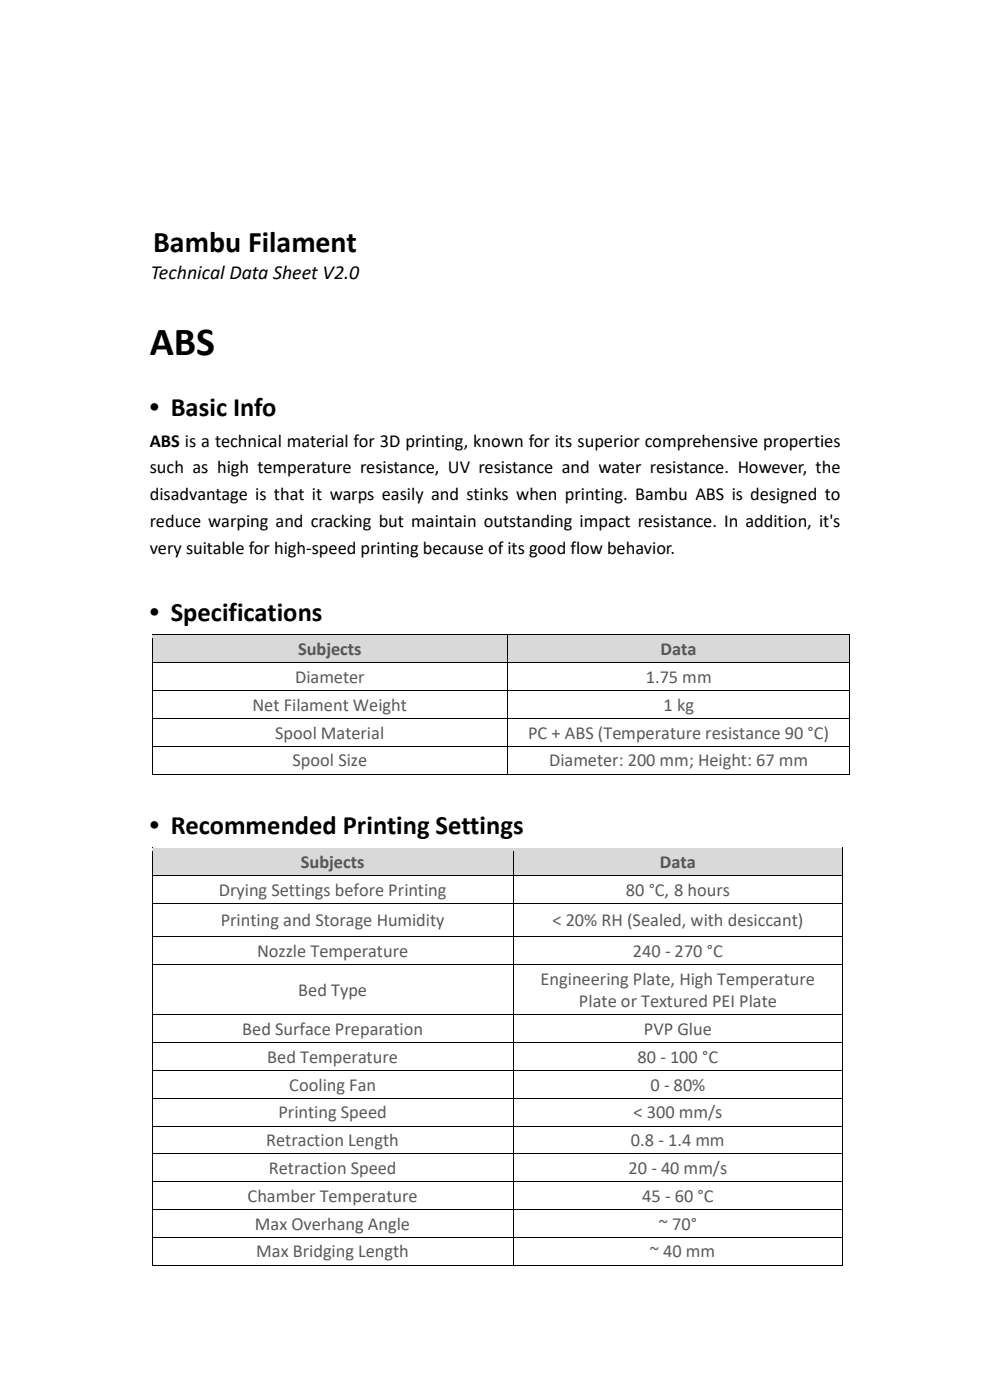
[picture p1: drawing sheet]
<svg xmlns="http://www.w3.org/2000/svg" width="210mm" height="297mm" viewBox="0 0 210 297" stroke-linecap="round" stroke-linejoin="round" font-family="sans-serif">
<defs><g id="words">
<text font-size="8.5" x="31.8" y="75.3">ABS</text>
<text font-size="6.3" x="32.5" y="53.6">Bambu Filament</text>
<g font-size="5.6">
<text x="31.8" y="88.2">• Basic Info</text>
<text x="31.8" y="131.8">• Specifications</text>
<text x="31.8" y="176.9">• Recommended Printing Settings</text>
</g>
<text font-size="4.2" x="32" y="59.3">Technical Data Sheet V2.0</text>
<g font-size="3.9">
<text x="31.8" y="94.8">ABS is a technical material for 3D printing, known for its superior comprehensive properties</text>
<text x="31.8" y="100.4">such as high temperature resistance, UV resistance and water resistance. However, the</text>
<text x="31.8" y="106.1">disadvantage is that it warps easily and stinks when printing. Bambu ABS is designed to</text>
<text x="31.8" y="111.8">reduce warping and cracking but maintain outstanding impact resistance. In addition, it's</text>
<text x="31.8" y="117.5">very suitable for high-speed printing because of its good flow behavior.</text>
</g>
<g font-size="3.9" fill="#525252">
<text x="63.2" y="139">Subjects</text>
<text x="140.1" y="139">Data</text>
<text x="63.8" y="184.2">Subjects</text>
<text x="139.9" y="184.2">Data</text>
</g>
<g font-size="3.9" fill="#595959">
<text x="62.5" y="144.9">Diameter</text>
<text x="136.9" y="144.9">1.75 mm</text>
<text x="53.5" y="150.8">Net Filament Weight</text>
<text x="140.7" y="150.8">1 kg</text>
<text x="58.3" y="156.7">Spool Material</text>
<text x="112" y="156.7">PC + ABS (Temperature resistance 90 °C)</text>
<text x="62" y="162.6">Spool Size</text>
<text x="116.4" y="162.6">Diameter: 200 mm; Height: 67 mm</text>
<text x="46.4" y="190.1">Drying Settings before Printing</text>
<text x="132.7" y="190.1">80 °C, 8 hours</text>
<text x="46.8" y="196.6">Printing and Storage Humidity</text>
<text x="117.1" y="196.6">&lt; 20% RH (Sealed, with desiccant)</text>
<text x="54.5" y="203">Nozzle Temperature</text>
<text x="134.2" y="203">240 - 270 °C</text>
<text x="114.6" y="209">Engineering Plate, High Temperature</text>
<text x="63.2" y="211.3">Bed Type</text>
<text x="122.7" y="213.6">Plate or Textured PEI Plate</text>
<text x="51.4" y="219.6">Bed Surface Preparation</text>
<text x="136.5" y="219.6">PVP Glue</text>
<text x="56.6" y="225.5">Bed Temperature</text>
<text x="135.2" y="225.5">80 - 100 °C</text>
<text x="61.3" y="231.4">Cooling Fan</text>
<text x="137.9" y="231.4">0 - 80%</text>
<text x="59" y="237.3">Printing Speed</text>
<text x="134.3" y="237.3">&lt; 300 mm/s</text>
<text x="56.4" y="243.2">Retraction Length</text>
<text x="133.8" y="243.2">0.8 - 1.4 mm</text>
<text x="57" y="249.1">Retraction Speed</text>
<text x="133.2" y="249.1">20 - 40 mm/s</text>
<text x="52.5" y="255">Chamber Temperature</text>
<text x="136.2" y="255">45 - 60 °C</text>
<text x="54" y="260.9">Max Overhang Angle</text>
<text x="139.7" y="260.9">~ 70°</text>
<text x="54.3" y="266.8">Max Bridging Length</text>
<text x="137.8" y="266.8">~ 40 mm</text>
</g>
</g></defs>
<g fill="#d9d9d9">
<path d="M32.4 134.8h75.1v5.8h-75.1z" fill-rule="evenodd"/>
<path d="M33.7 135.3h72.5v4.8h-72.5z" fill-rule="evenodd"/>
<path d="M107.7 134.8h72.4v5.8h-72.4z" fill-rule="evenodd"/>
<path d="M109 135.3h69.8v4.8h-69.8z" fill-rule="evenodd"/>
</g>
<g fill="#000">
<path d="M32.2 134.6h.2v.7h-.2z" fill-rule="evenodd"/>
<path d="M32.2 134.6h.2v.2h-.2z" fill-rule="evenodd"/>
</g>
<path d="M32.4 134.7h75.1" fill="none" stroke="#000" stroke-width=".21"/>
<path d="M32.4 134.8h75.1v.5h-75.1z" fill-rule="evenodd" fill="#d9d9d9"/>
<g fill="#000">
<path d="M107.5 134.8h.1v.5h-.1z" fill-rule="evenodd"/>
<path d="M107.5 134.6h.1v.2h-.1z" fill-rule="evenodd"/>
</g>
<path d="M107.6 134.7h72.5" fill="none" stroke="#000" stroke-width=".21"/>
<path d="M107.6 134.8h72.5v.5h-72.5z" fill-rule="evenodd" fill="#d9d9d9"/>
<g fill="#000">
<path d="M180.1 134.6h.1v.7h-.1z" fill-rule="evenodd"/>
<path d="M180.1 134.6h.1v.2h-.1z" fill-rule="evenodd"/>
</g>
<path d="M32.3 140.1h75.3v.5h-75.3z" fill-rule="evenodd" fill="#d9d9d9"/>
<path d="M32.3 135.3v5.3" fill="none" stroke="#000" stroke-width=".21"/>
<path d="M107.6 140.1h72.6v.5h-72.6z" fill-rule="evenodd" fill="#d9d9d9"/>
<g fill="none" stroke="#000" stroke-width=".21">
<path d="M107.6 135.3v5.3M180.2 135.3v5.3M32.3 141.2v5.2M32.3 147.1v5.3M32.3 153.1v5.2M32.3 158.9v5.3M32.4 140.6h75.1M32.4 146.5h75.1M32.4 152.5h75.1M32.4 158.4h75.1M107.6 141.2v5.2M107.6 147.1v5.3"/>
<path d="M107.6 153.1v5.2M107.6 158.9v5.3M107.6 140.6h72.5M107.6 146.5h72.5M107.6 152.5h72.5M107.6 158.4h72.5M180.2 141.2v5.2M180.2 147.1v5.3M180.2 153.1v5.2M180.2 158.9v5.3M32.4 164.3h75.1M107.6 164.3h72.5"/>
</g>
<g fill="#000">
<path d="M32.2 140.6h.2v.6h-.2z" fill-rule="evenodd"/>
<path d="M32.2 146.4h.2v.7h-.2z" fill-rule="evenodd"/>
<path d="M32.2 152.4h.2v.7h-.2z" fill-rule="evenodd"/>
<path d="M32.2 158.3h.2v.6h-.2z" fill-rule="evenodd"/>
<path d="M107.5 140.6h.1v.6h-.1z" fill-rule="evenodd"/>
<path d="M107.5 146.4h.1v.7h-.1z" fill-rule="evenodd"/>
<path d="M107.5 152.4h.1v.7h-.1z" fill-rule="evenodd"/>
<path d="M107.5 158.3h.1v.6h-.1z" fill-rule="evenodd"/>
<path d="M180.1 140.6h.1v.6h-.1z" fill-rule="evenodd"/>
<path d="M180.1 146.4h.1v.7h-.1z" fill-rule="evenodd"/>
<path d="M180.1 152.4h.1v.7h-.1z" fill-rule="evenodd"/>
<path d="M180.1 158.3h.1v.6h-.1z" fill-rule="evenodd"/>
<path d="M32.2 164.2h.2v.2h-.2z" fill-rule="evenodd"/>
<path d="M32.2 164.2h.2v.2h-.2z" fill-rule="evenodd"/>
<path d="M107.5 164.2h.1v.2h-.1z" fill-rule="evenodd"/>
<path d="M180.1 164.2h.1v.2h-.1z" fill-rule="evenodd"/>
<path d="M180.1 164.2h.1v.2h-.1z" fill-rule="evenodd"/>
</g>
<g fill="#d9d9d9">
<path d="M32.4 180h76.3v5.8h-76.3z" fill-rule="evenodd"/>
<path d="M33.7 180.5h73.7v4.8h-73.7z" fill-rule="evenodd"/>
<path d="M108.9 180h69.6v5.8h-69.6z" fill-rule="evenodd"/>
<path d="M110.2 180.5h67v4.8h-67z" fill-rule="evenodd"/>
</g>
<g fill="#000">
<path d="M32.2 179.9h.2v.6h-.2z" fill-rule="evenodd"/>
<path d="M32.2 179.9h.2v.1h-.2z" fill-rule="evenodd"/>
</g>
<path d="M32.4 179.9h76.3" fill="none" stroke="#000" stroke-width=".21"/>
<path d="M32.4 180h76.3v.5h-76.3z" fill-rule="evenodd" fill="#d9d9d9"/>
<g fill="#000">
<path d="M108.7 180h.2v.5h-.2z" fill-rule="evenodd"/>
<path d="M108.7 179.9h.2v.1h-.2z" fill-rule="evenodd"/>
</g>
<path d="M108.9 179.9h69.6" fill="none" stroke="#000" stroke-width=".21"/>
<path d="M108.9 180h69.6v.5h-69.6z" fill-rule="evenodd" fill="#d9d9d9"/>
<g fill="#000">
<path d="M178.5 179.9h.2v.6h-.2z" fill-rule="evenodd"/>
<path d="M178.5 179.9h.2v.1h-.2z" fill-rule="evenodd"/>
</g>
<path d="M32.3 185.2h76.5v.5h-76.5z" fill-rule="evenodd" fill="#d9d9d9"/>
<path d="M32.3 180.5v5.2" fill="none" stroke="#000" stroke-width=".21"/>
<path d="M108.8 185.2h69.8v.5h-69.8z" fill-rule="evenodd" fill="#d9d9d9"/>
<g fill="none" stroke="#000" stroke-width=".21">
<path d="M32.3 186.4v5.3M32.3 192.3v6.4M32.3 199.3v5.3M32.4 185.8h76.3M32.4 191.8h76.3M32.4 198.7h76.3M108.8 180.5v5.2M108.8 186.4v5.3M108.8 192.3v6.4M108.8 199.3v5.3M108.9 185.8h69.6M108.9 191.8h69.6"/>
<path d="M108.9 198.7h69.6M178.6 180.5v5.2M178.6 186.4v5.3M178.6 192.3v6.4M178.6 199.3v5.3M32.3 205.3v9.9M32.3 215.9v5.2M32.4 204.7h76.3M32.4 215.3h76.3M108.8 205.3v9.9M108.8 215.9v5.2M108.9 204.7h69.6"/>
<path d="M108.9 215.3h69.6M178.6 205.3v9.9M178.6 215.9v5.2M32.3 221.8v5.2M32.3 227.7v5.2M32.3 233.6v5.2M32.3 239.5v5.2M32.4 221.2h76.3M32.4 227.1h76.3M32.4 233h76.3M32.4 238.9h76.3M108.8 221.8v5.2"/>
<path d="M108.8 227.7v5.2M108.8 233.6v5.2M108.8 239.5v5.2M108.9 221.2h69.6M108.9 227.1h69.6M108.9 233h69.6M108.9 238.9h69.6M178.6 221.8v5.2M178.6 227.7v5.2M178.6 233.6v5.2M178.6 239.5v5.2M32.3 245.4v5.2"/>
<path d="M32.3 251.3v5.2M32.3 257.2v5.2M32.4 244.8h76.3M32.4 250.7h76.3M32.4 256.6h76.3M108.8 245.4v5.2M108.8 251.3v5.2M108.8 257.2v5.2M108.9 244.8h69.6M108.9 250.7h69.6M108.9 256.6h69.6M178.6 245.4v5.2"/>
<path d="M178.6 251.3v5.2M178.6 257.2v5.2M32.3 263.1v5.3M32.4 262.5h76.3M32.4 268.4h76.3M108.8 263.1v5.3M108.9 262.5h69.6M108.9 268.4h69.6M178.6 263.1v5.3"/>
</g>
<g fill="#000">
<path d="M32.2 185.7h.2v.7h-.2z" fill-rule="evenodd"/>
<path d="M32.2 191.7h.2v.6h-.2z" fill-rule="evenodd"/>
<path d="M32.2 198.7h.2v.6h-.2z" fill-rule="evenodd"/>
<path d="M108.7 185.7h.2v.7h-.2z" fill-rule="evenodd"/>
<path d="M108.7 191.7h.2v.6h-.2z" fill-rule="evenodd"/>
<path d="M108.7 198.7h.2v.6h-.2z" fill-rule="evenodd"/>
<path d="M178.5 185.7h.2v.7h-.2z" fill-rule="evenodd"/>
<path d="M178.5 191.7h.2v.6h-.2z" fill-rule="evenodd"/>
<path d="M178.5 198.7h.2v.6h-.2z" fill-rule="evenodd"/>
<path d="M32.2 204.6h.2v.7h-.2z" fill-rule="evenodd"/>
<path d="M32.2 215.2h.2v.7h-.2z" fill-rule="evenodd"/>
<path d="M108.7 204.6h.2v.7h-.2z" fill-rule="evenodd"/>
<path d="M108.7 215.2h.2v.7h-.2z" fill-rule="evenodd"/>
<path d="M178.5 204.6h.2v.7h-.2z" fill-rule="evenodd"/>
<path d="M178.5 215.2h.2v.7h-.2z" fill-rule="evenodd"/>
<path d="M32.2 221.1h.2v.7h-.2z" fill-rule="evenodd"/>
<path d="M32.2 227h.2v.7h-.2z" fill-rule="evenodd"/>
<path d="M32.2 232.9h.2v.7h-.2z" fill-rule="evenodd"/>
<path d="M32.2 238.8h.2v.7h-.2z" fill-rule="evenodd"/>
<path d="M108.7 221.1h.2v.7h-.2z" fill-rule="evenodd"/>
<path d="M108.7 227h.2v.7h-.2z" fill-rule="evenodd"/>
<path d="M108.7 232.9h.2v.7h-.2z" fill-rule="evenodd"/>
<path d="M108.7 238.8h.2v.7h-.2z" fill-rule="evenodd"/>
<path d="M178.5 221.1h.2v.7h-.2z" fill-rule="evenodd"/>
<path d="M178.5 227h.2v.7h-.2z" fill-rule="evenodd"/>
<path d="M178.5 232.9h.2v.7h-.2z" fill-rule="evenodd"/>
<path d="M178.5 238.8h.2v.7h-.2z" fill-rule="evenodd"/>
<path d="M32.2 244.7h.2v.7h-.2z" fill-rule="evenodd"/>
<path d="M32.2 250.6h.2v.7h-.2z" fill-rule="evenodd"/>
<path d="M32.2 256.5h.2v.7h-.2z" fill-rule="evenodd"/>
<path d="M108.7 244.7h.2v.7h-.2z" fill-rule="evenodd"/>
<path d="M108.7 250.6h.2v.7h-.2z" fill-rule="evenodd"/>
<path d="M108.7 256.5h.2v.7h-.2z" fill-rule="evenodd"/>
<path d="M178.5 244.7h.2v.7h-.2z" fill-rule="evenodd"/>
<path d="M178.5 250.6h.2v.7h-.2z" fill-rule="evenodd"/>
<path d="M178.5 256.5h.2v.7h-.2z" fill-rule="evenodd"/>
<path d="M32.2 262.4h.2v.7h-.2z" fill-rule="evenodd"/>
<path d="M32.2 268.4h.2v.1h-.2z" fill-rule="evenodd"/>
<path d="M32.2 268.4h.2v.1h-.2z" fill-rule="evenodd"/>
<path d="M108.7 262.4h.2v.7h-.2z" fill-rule="evenodd"/>
<path d="M108.7 268.4h.2v.1h-.2z" fill-rule="evenodd"/>
<path d="M178.5 262.4h.2v.7h-.2z" fill-rule="evenodd"/>
<path d="M178.5 268.4h.2v.1h-.2z" fill-rule="evenodd"/>
<path d="M178.5 268.4h.2v.1h-.2z" fill-rule="evenodd"/>
</g>
<use href="#words"/>
</svg>
